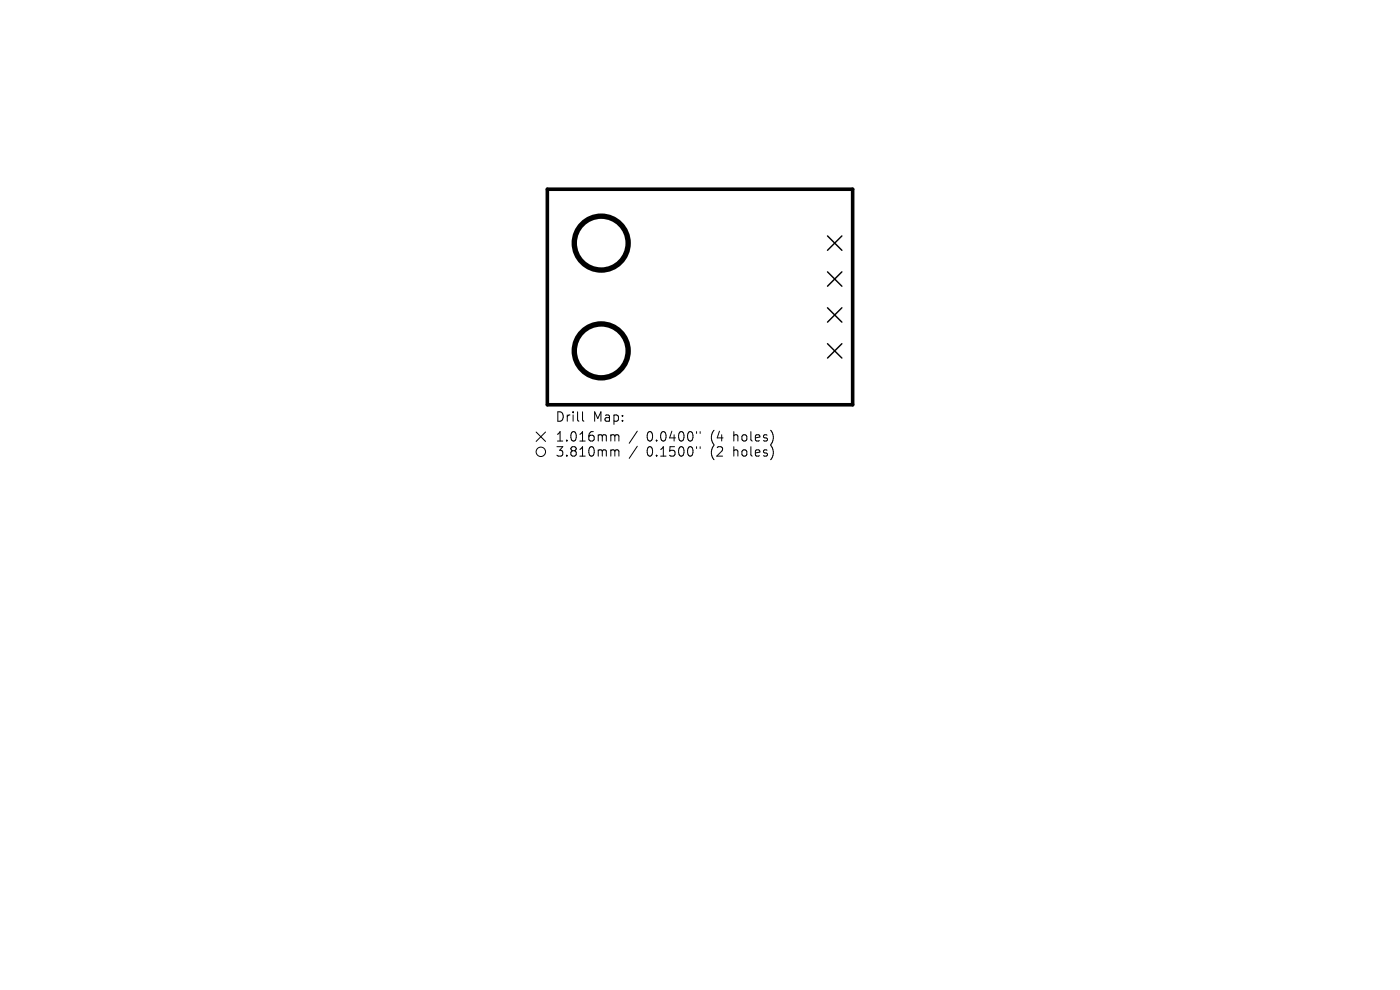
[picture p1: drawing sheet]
<svg xmlns="http://www.w3.org/2000/svg" width="297mm" height="210mm" viewBox="0 0 297 210" stroke-linecap="round" stroke-linejoin="round" font-family="sans-serif">
<defs><g id="words">
<g font-size="2.8">
<text x="117.7" y="89.7">Drill</text>
<text x="125.7" y="89.7">Map:</text>
<text x="117.7" y="93.9">1.016mm</text>
<text x="137.2" y="93.9">0.0400&quot;</text>
<text x="150.9" y="93.9">(4</text>
<text x="155.9" y="93.9">holes)</text>
<text x="117.7" y="97.1">3.810mm</text>
<text x="137.2" y="97.1">0.1500&quot;</text>
<text x="150.9" y="97.1">(2</text>
<text x="155.9" y="97.1">holes)</text>
</g>
</g></defs>
<path d="M116.1 40.1h64.8v45.8h-64.8z" fill="none" stroke="#000" stroke-width=".76"/>
<path d="M175.6 50l3 3.1M175.6 57.7l3 3M178.6 50l-3 3.1M178.6 57.7l-3 3M175.6 65.3l3 3M175.6 72.9l3 3.1M178.6 65.3l-3 3M178.6 72.9l-3 3.1" fill="none" stroke="#000" stroke-width=".3"/>
<g fill="none" stroke="#000" stroke-width="1.1">
<circle cx="127.5" cy="51.6" r="5.7"/>
<circle cx="127.5" cy="74.4" r="5.7"/>
</g>
<g fill="none" stroke="#000" stroke-width=".21">
<path d="M113.7 91.6l2 2M115.7 91.6l-2 2M123.6 87.4v1.7l.3 .3M129.9 92.2h.3l.2 .3M129.9 95.4l.4 .1 .1 .2M130.4 92.5l.3-.3 .5 .1 .1 1.3M130.4 92.5v1.1M130.4 95.7v1.1M130.4 95.7l.3-.3 .5 .1 .1 1.3M135.2 91.5l-1.7 2.5M135.2 94.7l-1.7 2.5M147.8 91.6v.3"/>
<path d="M147.8 94.8v.3M148.5 91.6v.3M148.5 94.8v.3"/>
<circle cx="114.7" cy="95.8" r="1"/>
</g>
<use href="#words"/>
</svg>
